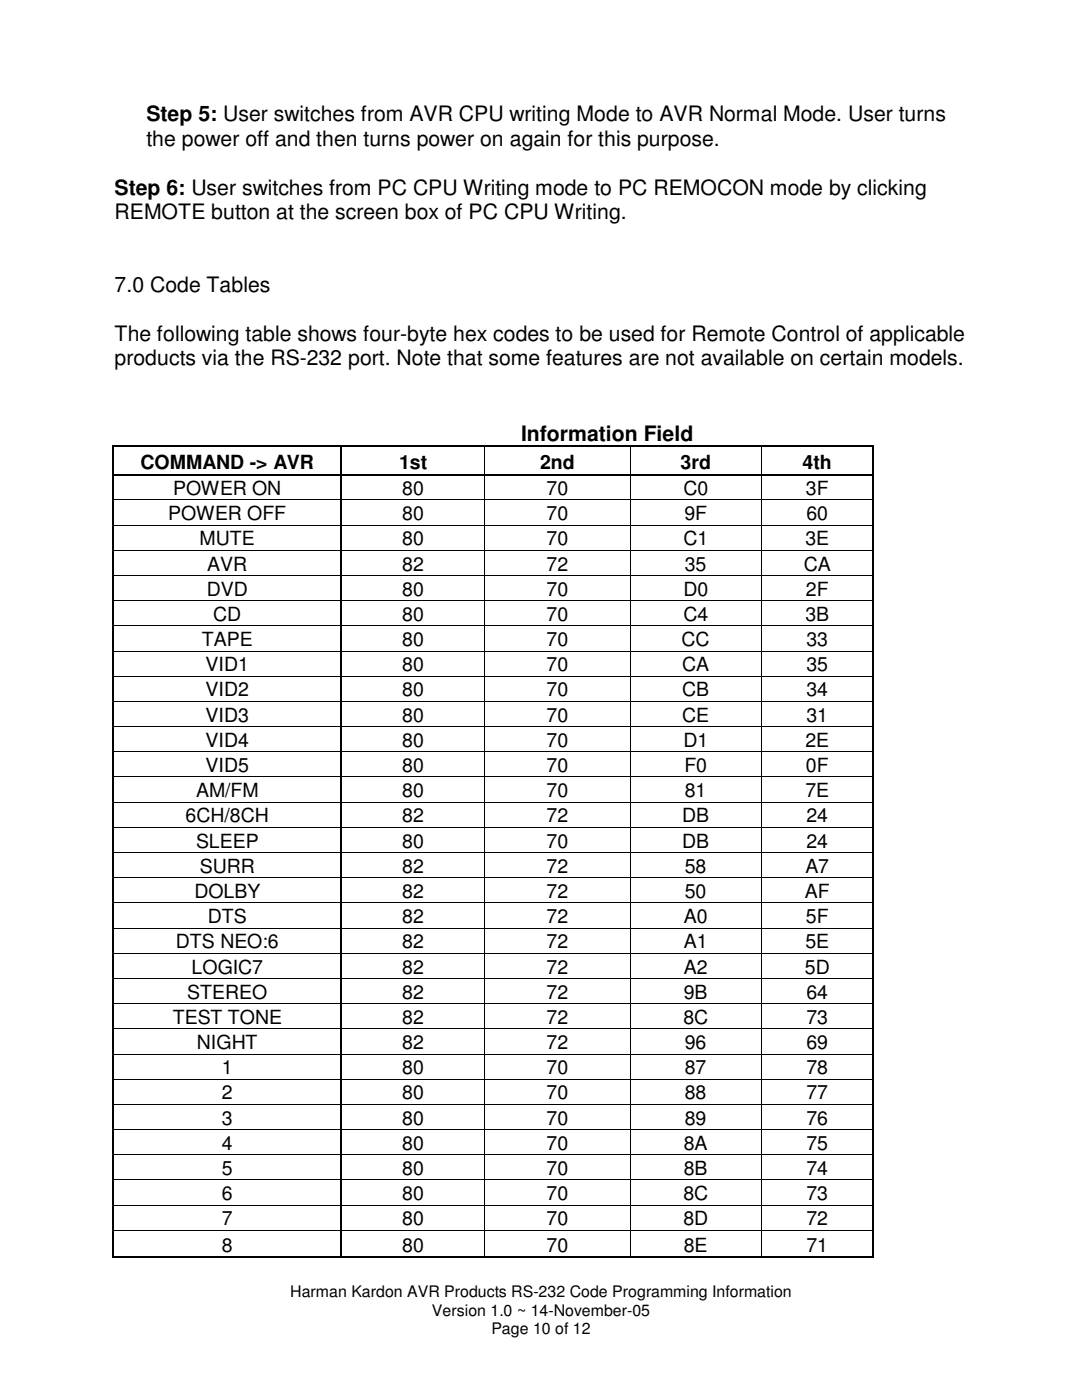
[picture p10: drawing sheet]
<svg xmlns="http://www.w3.org/2000/svg" width="216mm" height="279mm" viewBox="0 0 216 279" stroke-linecap="round" stroke-linejoin="round" font-family="sans-serif">
<defs><g id="words">
<g font-size="4.2">
<text x="29.2" y="29.1">the power off and then turns power on again for this purpose.</text>
<text x="29.2" y="24.2">Step 5: User switches from AVR CPU writing Mode to AVR Normal Mode. User turns</text>
<text x="22.9" y="38.8">Step 6: User switches from PC CPU Writing mode to PC REMOCON mode by clicking</text>
<text x="22.9" y="43.7">REMOTE button at the screen box of PC CPU Writing.</text>
<text x="22.9" y="58.3">7.0 Code Tables</text>
<text x="22.9" y="68">The following table shows four-byte hex codes to be used for Remote Control of applicable</text>
<text x="22.9" y="72.9">products via the RS-232 port. Note that some features are not available on certain models.</text>
<text x="104" y="87.9">Information Field</text>
</g>
<g font-size="3.9">
<text x="28.1" y="93.6">COMMAND -&gt; AVR</text>
<text x="79.6" y="93.6">1st</text>
<text x="107.8" y="93.6">2nd</text>
<text x="135.8" y="93.6">3rd</text>
<text x="160.1" y="93.6">4th</text>
<text x="34.5" y="98.8">POWER ON</text>
<text x="80.3" y="98.8">80</text>
<text x="109.1" y="98.8">70</text>
<text x="136.4" y="98.8">C0</text>
<text x="160.8" y="98.8">3F</text>
<text x="33.6" y="103.8">POWER OFF</text>
<text x="80.3" y="103.8">80</text>
<text x="109.1" y="103.8">70</text>
<text x="136.6" y="103.8">9F</text>
<text x="160.9" y="103.8">60</text>
<text x="39.8" y="108.8">MUTE</text>
<text x="41.4" y="113.9">AVR</text>
<text x="80.3" y="113.9">82</text>
<text x="80.3" y="108.8">80</text>
<text x="109.1" y="108.8">70</text>
<text x="109.1" y="113.9">72</text>
<text x="136.4" y="108.8">C1</text>
<text x="136.7" y="113.9">35</text>
<text x="160.4" y="113.9">CA</text>
<text x="160.7" y="108.8">3E</text>
<text x="41.3" y="118.9">DVD</text>
<text x="80.3" y="118.9">80</text>
<text x="109.1" y="118.9">70</text>
<text x="136.4" y="118.9">D0</text>
<text x="160.8" y="118.9">2F</text>
<text x="42.5" y="123.9">CD</text>
<text x="80.3" y="123.9">80</text>
<text x="109.1" y="123.9">70</text>
<text x="136.4" y="123.9">C4</text>
<text x="160.7" y="123.9">3B</text>
<text x="40.3" y="128.9">TAPE</text>
<text x="80.3" y="128.9">80</text>
<text x="109.1" y="128.9">70</text>
<text x="136" y="128.9">CC</text>
<text x="160.9" y="128.9">33</text>
<text x="41" y="134">VID1</text>
<text x="80.3" y="134">80</text>
<text x="109.1" y="134">70</text>
<text x="136.1" y="134">CA</text>
<text x="160.9" y="134">35</text>
<text x="41" y="139">VID2</text>
<text x="80.3" y="139">80</text>
<text x="109.1" y="139">70</text>
<text x="136.1" y="139">CB</text>
<text x="160.9" y="139">34</text>
<text x="41" y="144">VID3</text>
<text x="41" y="149.1">VID4</text>
<text x="80.3" y="144">80</text>
<text x="80.3" y="149.1">80</text>
<text x="109.1" y="144">70</text>
<text x="109.1" y="149.1">70</text>
<text x="136.1" y="144">CE</text>
<text x="136.4" y="149.1">D1</text>
<text x="160.7" y="149.1">2E</text>
<text x="160.9" y="144">31</text>
<text x="41" y="154.1">VID5</text>
<text x="80.3" y="154.1">80</text>
<text x="109.1" y="154.1">70</text>
<text x="136.6" y="154.1">F0</text>
<text x="160.8" y="154.1">0F</text>
<text x="39.1" y="159.1">AM/FM</text>
<text x="80.3" y="159.1">80</text>
<text x="109.1" y="159.1">70</text>
<text x="136.7" y="159.1">81</text>
<text x="160.7" y="159.1">7E</text>
<text x="37" y="164.1">6CH/8CH</text>
<text x="80.3" y="164.1">82</text>
<text x="109.1" y="164.1">72</text>
<text x="136.1" y="164.1">DB</text>
<text x="160.9" y="164.1">24</text>
<text x="39.1" y="169.2">SLEEP</text>
<text x="80.3" y="169.2">80</text>
<text x="109.1" y="169.2">70</text>
<text x="136.1" y="169.2">DB</text>
<text x="160.9" y="169.2">24</text>
<text x="38.8" y="179.2">DOLBY</text>
<text x="39.9" y="174.2">SURR</text>
<text x="80.3" y="179.2">82</text>
<text x="80.3" y="174.2">82</text>
<text x="109.1" y="179.2">72</text>
<text x="109.1" y="174.2">72</text>
<text x="136.7" y="179.2">50</text>
<text x="136.7" y="174.2">58</text>
<text x="160.6" y="179.2">AF</text>
<text x="160.7" y="174.2">A7</text>
<text x="41.4" y="184.2">DTS</text>
<text x="80.3" y="184.2">82</text>
<text x="109.1" y="184.2">72</text>
<text x="136.4" y="184.2">A0</text>
<text x="160.8" y="184.2">5F</text>
<text x="35.1" y="189.3">DTS NEO:6</text>
<text x="80.3" y="189.3">82</text>
<text x="109.1" y="189.3">72</text>
<text x="136.4" y="189.3">A1</text>
<text x="160.7" y="189.3">5E</text>
<text x="38.2" y="194.3">LOGIC7</text>
<text x="80.3" y="194.3">82</text>
<text x="109.1" y="194.3">72</text>
<text x="136.4" y="194.3">A2</text>
<text x="160.6" y="194.3">5D</text>
<text x="37.3" y="199.3">STEREO</text>
<text x="80.3" y="199.3">82</text>
<text x="109.1" y="199.3">72</text>
<text x="136.4" y="199.3">9B</text>
<text x="160.9" y="199.3">64</text>
<text x="34.5" y="204.3">TEST TONE</text>
<text x="39.3" y="209.4">NIGHT</text>
<text x="80.3" y="204.3">82</text>
<text x="80.3" y="209.4">82</text>
<text x="109.1" y="204.3">72</text>
<text x="109.1" y="209.4">72</text>
<text x="136.4" y="204.3">8C</text>
<text x="136.7" y="209.4">96</text>
<text x="160.9" y="204.3">73</text>
<text x="160.9" y="209.4">69</text>
<text x="44.3" y="214.4">1</text>
<text x="80.3" y="214.4">80</text>
<text x="109.1" y="214.4">70</text>
<text x="136.7" y="214.4">87</text>
<text x="160.9" y="214.4">78</text>
<text x="44.3" y="219.4">2</text>
<text x="80.3" y="219.4">80</text>
<text x="109.1" y="219.4">70</text>
<text x="136.7" y="219.4">88</text>
<text x="160.9" y="219.4">77</text>
<text x="44.3" y="224.5">3</text>
<text x="80.3" y="224.5">80</text>
<text x="109.1" y="224.5">70</text>
<text x="136.7" y="224.5">89</text>
<text x="160.9" y="224.5">76</text>
<text x="44.3" y="229.5">4</text>
<text x="80.3" y="229.5">80</text>
<text x="109.1" y="229.5">70</text>
<text x="136.4" y="229.5">8A</text>
<text x="160.9" y="229.5">75</text>
<text x="44.3" y="234.5">5</text>
<text x="44.3" y="239.5">6</text>
<text x="80.3" y="234.5">80</text>
<text x="80.3" y="239.5">80</text>
<text x="109.1" y="234.5">70</text>
<text x="109.1" y="239.5">70</text>
<text x="136.4" y="239.5">8C</text>
<text x="136.4" y="234.5">8B</text>
<text x="160.9" y="234.5">74</text>
<text x="160.9" y="239.5">73</text>
<text x="44.3" y="244.6">7</text>
<text x="80.3" y="244.6">80</text>
<text x="109.1" y="244.6">70</text>
<text x="136.4" y="244.6">8D</text>
<text x="160.9" y="244.6">72</text>
<text x="44.3" y="249.9">8</text>
<text x="80.3" y="249.9">80</text>
<text x="109.1" y="249.9">70</text>
<text x="136.4" y="249.9">8E</text>
<text x="160.9" y="249.9">71</text>
</g>
<g font-size="3.2">
<text x="57.9" y="258.9">Harman Kardon AVR Products RS-232 Code Programming Information</text>
<text x="86.2" y="262.6">Version 1.0 ~ 14-November-05</text>
<text x="98" y="266.2">Page 10 of 12</text>
</g>
</g></defs>
<g fill="#000">
<path d="M22.4 88.9h.4v.6h-.4zM22.4 88.9h.4v.3h-.4zM22.4 94.5h.4v.4h-.4zM22.4 99.7h.4v.2h-.4zM22.8 88.9h.3v.3h-.3zM67.9 89.2h.4v.3h-.4zM67.9 88.9h.4v.3h-.4zM67.9 94.5h.4v.4h-.4zM67.9 99.7h.4v.2h-.4zM68.3 88.9h.3v.3h-.3zM96.7 89.2h.2v.3h-.2zM96.7 88.9h.3v.3h-.3z"/>
<path d="M96.7 94.5h.3v.4h-.3zM96.7 99.7h.2v.2h-.2zM125.6 89.2h.2v.3h-.2zM125.6 88.9h.4v.3h-.4zM125.6 94.5h.4v.4h-.4zM125.6 99.7h.2v.2h-.2zM151.8 89.2h.2v.3h-.2zM151.8 88.9h.4v.3h-.4zM151.8 94.5h.4v.4h-.4zM151.8 99.7h.2v.2h-.2zM174.1 88.9h.3v.6h-.3zM174.1 88.9h.3v.3h-.3z"/>
<path d="M174.1 94.5h.3v.4h-.3zM174.1 99.7h.3v.2h-.3zM22.4 104.7h.4v.2h-.4zM22.4 109.7h.4v.3h-.4zM22.4 114.7h.4v.3h-.4zM67.9 104.7h.4v.2h-.4zM67.9 109.7h.4v.3h-.4zM67.9 114.7h.4v.3h-.4zM96.7 104.7h.2v.2h-.2zM96.7 109.7h.2v.3h-.2zM96.7 114.7h.2v.3h-.2zM125.6 104.7h.2v.2h-.2z"/>
<path d="M125.6 109.7h.2v.3h-.2zM125.6 114.7h.2v.3h-.2zM151.8 104.7h.2v.2h-.2zM151.8 109.7h.2v.3h-.2zM151.8 114.7h.2v.3h-.2zM174.1 104.7h.3v.2h-.3zM174.1 109.7h.3v.3h-.3zM174.1 114.7h.3v.3h-.3zM22.4 119.8h.4v.2h-.4zM22.4 124.8h.4v.3h-.4zM22.4 129.8h.4v.3h-.4zM22.4 134.8h.4v.3h-.4z"/>
<path d="M67.9 119.8h.4v.2h-.4zM67.9 124.8h.4v.3h-.4zM67.9 129.8h.4v.3h-.4zM67.9 134.8h.4v.3h-.4zM96.7 119.8h.2v.2h-.2zM96.7 124.8h.2v.3h-.2zM96.7 129.8h.2v.3h-.2zM96.7 134.8h.2v.3h-.2zM125.6 119.8h.2v.2h-.2zM125.6 124.8h.2v.3h-.2zM125.6 129.8h.2v.3h-.2zM125.6 134.8h.2v.3h-.2z"/>
<path d="M151.8 119.8h.2v.2h-.2zM151.8 124.8h.2v.3h-.2zM151.8 129.8h.2v.3h-.2zM151.8 134.8h.2v.3h-.2zM174.1 119.8h.3v.2h-.3zM174.1 124.8h.3v.3h-.3zM174.1 129.8h.3v.3h-.3zM174.1 134.8h.3v.3h-.3zM22.4 139.9h.4v.2h-.4zM22.4 144.9h.4v.3h-.4zM22.4 149.9h.4v.3h-.4zM22.4 154.9h.4v.3h-.4z"/>
<path d="M67.9 139.9h.4v.2h-.4zM67.9 144.9h.4v.3h-.4zM67.9 149.9h.4v.3h-.4zM67.9 154.9h.4v.3h-.4zM96.7 139.9h.2v.2h-.2zM96.7 144.9h.2v.3h-.2zM96.7 149.9h.2v.3h-.2zM96.7 154.9h.2v.3h-.2zM125.6 139.9h.2v.2h-.2zM125.6 144.9h.2v.3h-.2zM125.6 149.9h.2v.3h-.2zM125.6 154.9h.2v.3h-.2z"/>
<path d="M151.8 139.9h.2v.2h-.2zM151.8 144.9h.2v.3h-.2zM151.8 149.9h.2v.3h-.2zM151.8 154.9h.2v.3h-.2zM174.1 139.9h.3v.2h-.3zM174.1 144.9h.3v.3h-.3zM174.1 149.9h.3v.3h-.3zM174.1 154.9h.3v.3h-.3zM22.4 160h.4v.2h-.4zM22.4 165h.4v.3h-.4zM22.4 170.1h.4v.2h-.4zM22.4 175h.4v.3h-.4z"/>
<path d="M67.9 160h.4v.2h-.4zM67.9 165h.4v.3h-.4zM67.9 170.1h.4v.2h-.4zM67.9 175h.4v.3h-.4zM96.7 160h.2v.2h-.2zM96.7 165h.2v.3h-.2zM96.7 170.1h.2v.2h-.2zM96.7 175h.2v.3h-.2zM125.6 160h.2v.2h-.2zM125.6 165h.2v.3h-.2zM125.6 170.1h.2v.2h-.2zM125.6 175h.2v.3h-.2z"/>
<path d="M151.8 160h.2v.2h-.2zM151.8 165h.2v.3h-.2zM151.8 170.1h.2v.2h-.2zM151.8 175h.2v.3h-.2zM174.1 160h.3v.2h-.3zM174.1 165h.3v.3h-.3zM174.1 170.1h.3v.2h-.3zM174.1 175h.3v.3h-.3zM22.4 180.1h.4v.2h-.4zM22.4 185.1h.4v.3h-.4zM22.4 190.2h.4v.2h-.4zM22.4 195.2h.4v.2h-.4z"/>
<path d="M67.9 180.1h.4v.2h-.4zM67.9 185.1h.4v.3h-.4zM67.9 190.2h.4v.2h-.4zM67.9 195.2h.4v.2h-.4zM96.7 180.1h.2v.2h-.2zM96.7 185.1h.2v.3h-.2zM96.7 190.2h.2v.2h-.2zM96.7 195.2h.2v.2h-.2zM125.6 180.1h.2v.2h-.2zM125.6 185.1h.2v.3h-.2zM125.6 190.2h.2v.2h-.2zM125.6 195.2h.2v.2h-.2z"/>
<path d="M151.8 180.1h.2v.2h-.2zM151.8 185.1h.2v.3h-.2zM151.8 190.2h.2v.2h-.2zM151.8 195.2h.2v.2h-.2zM174.1 180.1h.3v.2h-.3zM174.1 185.1h.3v.3h-.3zM174.1 190.2h.3v.2h-.3zM174.1 195.2h.3v.2h-.3zM22.4 200.2h.4v.2h-.4zM22.4 205.2h.4v.3h-.4zM22.4 210.3h.4v.2h-.4zM22.4 215.3h.4v.2h-.4z"/>
<path d="M67.9 200.2h.4v.2h-.4zM67.9 205.2h.4v.3h-.4zM67.9 210.3h.4v.2h-.4zM67.9 215.3h.4v.2h-.4zM96.7 200.2h.2v.2h-.2zM96.7 205.2h.2v.3h-.2zM96.7 210.3h.2v.2h-.2zM96.7 215.3h.2v.2h-.2zM125.6 200.2h.2v.2h-.2zM125.6 205.2h.2v.3h-.2zM125.6 210.3h.2v.2h-.2zM125.6 215.3h.2v.2h-.2z"/>
<path d="M151.8 200.2h.2v.2h-.2zM151.8 205.2h.2v.3h-.2zM151.8 210.3h.2v.2h-.2zM151.8 215.3h.2v.2h-.2zM174.1 200.2h.3v.2h-.3zM174.1 205.2h.3v.3h-.3zM174.1 210.3h.3v.2h-.3zM174.1 215.3h.3v.2h-.3zM22.4 220.3h.4v.3h-.4zM22.4 225.3h.4v.3h-.4zM22.4 230.4h.4v.2h-.4zM22.4 235.4h.4v.2h-.4z"/>
<path d="M67.9 220.3h.4v.3h-.4zM67.9 225.3h.4v.3h-.4zM67.9 230.4h.4v.2h-.4zM67.9 235.4h.4v.2h-.4zM96.7 220.3h.2v.3h-.2zM96.7 225.3h.2v.3h-.2zM96.7 230.4h.2v.2h-.2zM96.7 235.4h.2v.2h-.2zM125.6 220.3h.2v.3h-.2zM125.6 225.3h.2v.3h-.2zM125.6 230.4h.2v.2h-.2zM125.6 235.4h.2v.2h-.2z"/>
<path d="M151.8 220.3h.2v.3h-.2zM151.8 225.3h.2v.3h-.2zM151.8 230.4h.2v.2h-.2zM151.8 235.4h.2v.2h-.2zM174.1 220.3h.3v.3h-.3zM174.1 225.3h.3v.3h-.3zM174.1 230.4h.3v.2h-.3zM174.1 235.4h.3v.2h-.3zM22.4 240.4h.4v.3h-.4zM22.4 245.4h.4v.3h-.4zM22.4 250.7h.4v.4h-.4zM67.9 240.4h.4v.3h-.4z"/>
<path d="M67.9 245.4h.4v.3h-.4zM67.9 250.7h.4v.4h-.4zM96.7 240.4h.2v.3h-.2zM96.7 245.4h.2v.3h-.2zM96.7 250.7h.3v.4h-.3zM125.6 240.4h.2v.3h-.2zM125.6 245.4h.2v.3h-.2zM125.6 250.7h.4v.4h-.4zM151.8 240.4h.2v.3h-.2zM151.8 245.4h.2v.3h-.2zM151.8 250.7h.4v.4h-.4zM174.1 240.4h.3v.3h-.3z"/>
<path d="M174.1 245.4h.3v.3h-.3zM174.1 250.7h.3v.4h-.3z"/>
</g>
<g fill="none" stroke="#000" stroke-width=".34">
<path d="M22.6 89.5v5M22.6 94.9v4.8M22.6 99.9v4.8M22.8 94.7h45.1M23.1 89.1h44.8M68.1 89.5v5M68.1 94.9v4.8M68.1 99.9v4.8M68.3 94.7h28.4M68.6 89.1h28.1M97 89.1h28.6M97 94.7h28.6"/>
<path d="M126 89.1h25.8M126 94.7h25.8M152.2 89.1h21.9M152.2 94.7h21.9M174.2 89.5v5M174.2 94.9v4.8M174.2 99.9v4.8M22.6 104.9v4.8M22.6 110v4.7M22.6 115v4.8M68.1 104.9v4.8M68.1 110v4.7"/>
<path d="M68.1 115v4.8M174.2 104.9v4.8M174.2 110v4.7M174.2 115v4.8M22.6 120v4.8M22.6 125.1v4.7M22.6 130.1v4.7M22.6 135.1v4.8M68.1 120v4.8M68.1 125.1v4.7M68.1 130.1v4.7M68.1 135.1v4.8"/>
<path d="M174.2 120v4.8M174.2 125.1v4.7M174.2 130.1v4.7M174.2 135.1v4.8M22.6 140.1v4.8M22.6 145.2v4.7M22.6 150.2v4.7M22.6 155.2v4.8M68.1 140.1v4.8M68.1 145.2v4.7M68.1 150.2v4.7M68.1 155.2v4.8"/>
<path d="M174.2 140.1v4.8M174.2 145.2v4.7M174.2 150.2v4.7M174.2 155.2v4.8M22.6 160.2v4.8M22.6 165.3v4.8M22.6 170.3v4.7M22.6 175.3v4.8M68.1 160.2v4.8M68.1 165.3v4.8M68.1 170.3v4.7M68.1 175.3v4.8"/>
<path d="M174.2 160.2v4.8M174.2 165.3v4.8M174.2 170.3v4.7M174.2 175.3v4.8M22.6 180.3v4.8M22.6 185.4v4.8M22.6 190.4v4.8M22.6 195.4v4.8M68.1 180.3v4.8M68.1 185.4v4.8M68.1 190.4v4.8M68.1 195.4v4.8"/>
<path d="M174.2 180.3v4.8M174.2 185.4v4.8M174.2 190.4v4.8M174.2 195.4v4.8M22.6 200.4v4.8M22.6 205.5v4.8M22.6 210.5v4.8M22.6 215.5v4.8M68.1 200.4v4.8M68.1 205.5v4.8M68.1 210.5v4.8M68.1 215.5v4.8"/>
<path d="M174.2 200.4v4.8M174.2 205.5v4.8M174.2 210.5v4.8M174.2 215.5v4.8M22.6 220.6v4.7M22.6 225.6v4.8M22.6 230.6v4.8M22.6 235.6v4.8M68.1 220.6v4.7M68.1 225.6v4.8M68.1 230.6v4.8M68.1 235.6v4.8"/>
<path d="M174.2 220.6v4.7M174.2 225.6v4.8M174.2 230.6v4.8M174.2 235.6v4.8M22.6 240.7v4.7M22.6 245.7v5M22.8 250.9h45.1M68.1 240.7v4.7M68.1 245.7v5M68.3 250.9h28.4M97 250.9h28.6M126 250.9h25.8"/>
<path d="M152.2 250.9h21.9M174.2 240.7v4.7M174.2 245.7v5"/>
</g>
<g fill="none" stroke="#000" stroke-width=".2">
<path d="M22.8 99.7h45.1M68.3 99.7h28.4M96.8 89.5v5M96.8 94.9v4.8M96.8 99.9v4.8M96.9 99.7h28.7M125.7 89.5v5M125.7 94.9v4.8M125.7 99.9v4.8M125.8 99.7h26M151.9 89.5v5M151.9 94.9v4.8"/>
<path d="M151.9 99.9v4.8M152 99.7h22.1M22.8 104.8h45.1M22.8 109.8h45.1M22.8 114.8h45.1M22.8 119.8h45.1M68.3 104.8h28.4M68.3 109.8h28.4M68.3 114.8h28.4M68.3 119.8h28.4M96.8 104.9v4.8M96.8 110v4.7"/>
<path d="M96.8 115v4.8M96.9 104.8h28.7M96.9 109.8h28.7M96.9 114.8h28.7M96.9 119.8h28.7M125.7 104.9v4.8M125.7 110v4.7M125.7 115v4.8M125.8 104.8h26M125.8 109.8h26M125.8 114.8h26M125.8 119.8h26"/>
<path d="M151.9 104.9v4.8M151.9 110v4.7M151.9 115v4.8M152 104.8h22.1M152 109.8h22.1M152 114.8h22.1M152 119.8h22.1M22.8 124.9h45.1M22.8 129.9h45.1M22.8 134.9h45.1M22.8 140h45.1M68.3 124.9h28.4"/>
<path d="M68.3 129.9h28.4M68.3 134.9h28.4M68.3 140h28.4M96.8 120v4.8M96.8 125.1v4.7M96.8 130.1v4.7M96.8 135.1v4.8M96.9 124.9h28.7M96.9 129.9h28.7M96.9 134.9h28.7M96.9 140h28.7M125.7 120v4.8"/>
<path d="M125.7 125.1v4.7M125.7 130.1v4.7M125.7 135.1v4.8M125.8 124.9h26M125.8 129.9h26M125.8 134.9h26M125.8 140h26M151.9 120v4.8M151.9 125.1v4.7M151.9 130.1v4.7M151.9 135.1v4.8M152 124.9h22.1"/>
<path d="M152 129.9h22.1M152 134.9h22.1M152 140h22.1M22.8 145h45.1M22.8 150h45.1M22.8 155h45.1M68.3 145h28.4M68.3 150h28.4M68.3 155h28.4M96.8 140.1v4.8M96.8 145.2v4.7M96.8 150.2v4.7"/>
<path d="M96.8 155.2v4.8M96.9 145h28.7M96.9 150h28.7M96.9 155h28.7M125.7 140.1v4.8M125.7 145.2v4.7M125.7 150.2v4.7M125.7 155.2v4.8M125.8 145h26M125.8 150h26M125.8 155h26M151.9 140.1v4.8"/>
<path d="M151.9 145.2v4.7M151.9 150.2v4.7M151.9 155.2v4.8M152 145h22.1M152 150h22.1M152 155h22.1M22.8 160.1h45.1M22.8 165.1h45.1M22.8 170.1h45.1M22.8 175.1h45.1M68.3 160.1h28.4M68.3 165.1h28.4"/>
<path d="M68.3 170.1h28.4M68.3 175.1h28.4M96.8 160.2v4.8M96.8 165.3v4.8M96.8 170.3v4.7M96.8 175.3v4.8M96.9 160.1h28.7M96.9 165.1h28.7M96.9 170.1h28.7M96.9 175.1h28.7M125.7 160.2v4.8M125.7 165.3v4.8"/>
<path d="M125.7 170.3v4.7M125.7 175.3v4.8M125.8 160.1h26M125.8 165.1h26M125.8 170.1h26M125.8 175.1h26M151.9 160.2v4.8M151.9 165.3v4.8M151.9 170.3v4.7M151.9 175.3v4.8M152 160.1h22.1M152 165.1h22.1"/>
<path d="M152 170.1h22.1M152 175.1h22.1M22.8 180.2h45.1M22.8 185.2h45.1M22.8 190.2h45.1M22.8 195.2h45.1M68.3 180.2h28.4M68.3 185.2h28.4M68.3 190.2h28.4M68.3 195.2h28.4M96.8 180.3v4.8M96.8 185.4v4.8"/>
<path d="M96.8 190.4v4.8M96.8 195.4v4.8M96.9 180.2h28.7M96.9 185.2h28.7M96.9 190.2h28.7M96.9 195.2h28.7M125.7 180.3v4.8M125.7 185.4v4.8M125.7 190.4v4.8M125.7 195.4v4.8M125.8 180.2h26M125.8 185.2h26"/>
<path d="M125.8 190.2h26M125.8 195.2h26M151.9 180.3v4.8M151.9 185.4v4.8M151.9 190.4v4.8M151.9 195.4v4.8M152 180.2h22.1M152 185.2h22.1M152 190.2h22.1M152 195.2h22.1M22.8 200.3h45.1M22.8 205.3h45.1"/>
<path d="M22.8 210.4h45.1M22.8 215.3h45.1M68.3 200.3h28.4M68.3 205.3h28.4M68.3 210.4h28.4M68.3 215.3h28.4M96.8 200.4v4.8M96.8 205.5v4.8M96.8 210.5v4.8M96.8 215.5v4.8M96.9 200.3h28.7M96.9 205.3h28.7"/>
<path d="M96.9 210.4h28.7M96.9 215.3h28.7M125.7 200.4v4.8M125.7 205.5v4.8M125.7 210.5v4.8M125.7 215.5v4.8M125.8 200.3h26M125.8 205.3h26M125.8 210.4h26M125.8 215.3h26M151.9 200.4v4.8M151.9 205.5v4.8"/>
<path d="M151.9 210.5v4.8M151.9 215.5v4.8M152 200.3h22.1M152 205.3h22.1M152 210.4h22.1M152 215.3h22.1M22.8 220.4h45.1M22.8 225.4h45.1M22.8 230.5h45.1M22.8 235.5h45.1M68.3 220.4h28.4M68.3 225.4h28.4"/>
<path d="M68.3 230.5h28.4M68.3 235.5h28.4M96.8 220.6v4.7M96.8 225.6v4.8M96.8 230.6v4.8M96.8 235.6v4.8M96.9 220.4h28.7M96.9 225.4h28.7M96.9 230.5h28.7M96.9 235.5h28.7M125.7 220.6v4.7M125.7 225.6v4.8"/>
<path d="M125.7 230.6v4.8M125.7 235.6v4.8M125.8 220.4h26M125.8 225.4h26M125.8 230.5h26M125.8 235.5h26M151.9 220.6v4.7M151.9 225.6v4.8M151.9 230.6v4.8M151.9 235.6v4.8M152 220.4h22.1M152 225.4h22.1"/>
<path d="M152 230.5h22.1M152 235.5h22.1M22.8 240.5h45.1M22.8 245.5h45.1M68.3 240.5h28.4M68.3 245.5h28.4M96.8 240.7v4.7M96.8 245.7v5M96.9 240.5h28.7M96.9 245.5h28.7M125.7 240.7v4.7M125.7 245.7v5"/>
<path d="M125.8 240.5h26M125.8 245.5h26M151.9 240.7v4.7M151.9 245.7v5M152 240.5h22.1M152 245.5h22.1"/>
</g>
<use href="#words"/>
</svg>
